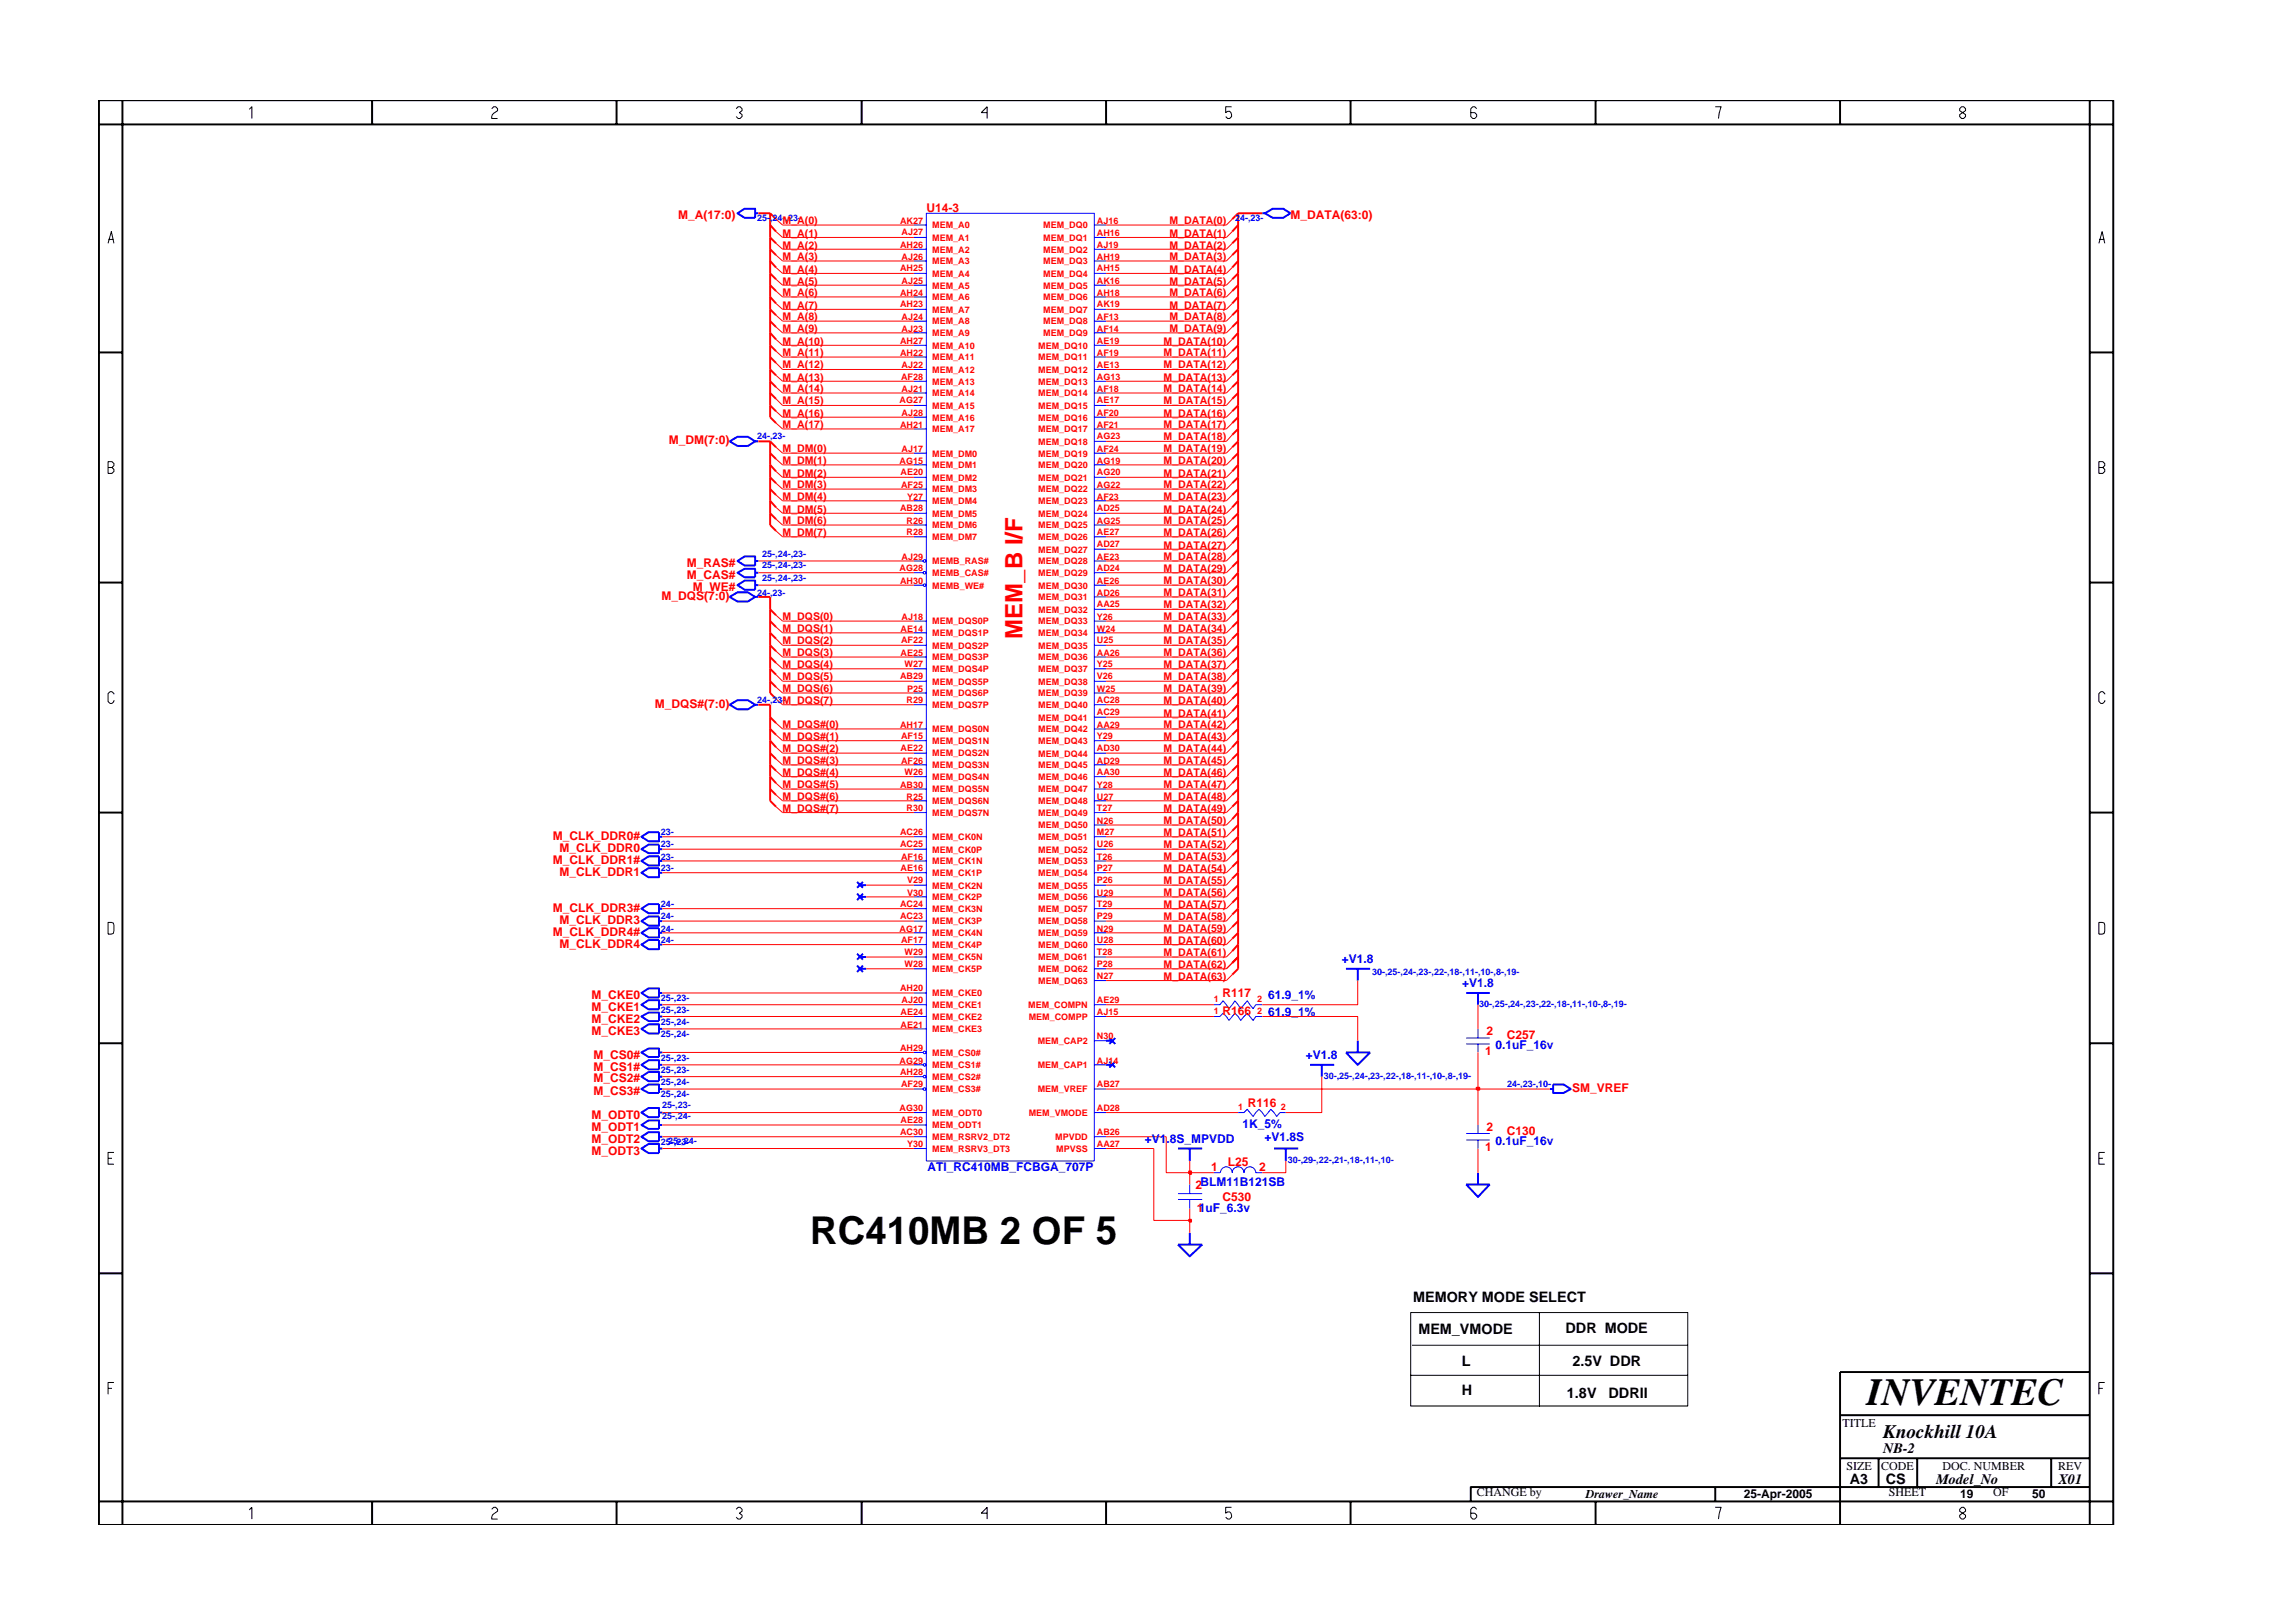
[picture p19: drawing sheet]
<svg xmlns="http://www.w3.org/2000/svg" width="297mm" height="210mm" viewBox="0 0 297 210" stroke-linecap="round" stroke-linejoin="round" font-family="sans-serif">
<defs><g id="words">
<g font-size="5">
<text x="104.9" y="161.1">RC410MB 2 OF 5</text>
<text x="241.8" y="182">INVENTEC</text>
</g>
<text font-size="3.1" fill="#f00" x="132.4" y="82.7" transform="rotate(-90 132.4 82.7)">MEM_B I/F</text>
<text font-size="2.5" x="244" y="186.3">Knockhill 10A</text>
<g font-size="1.9">
<text x="183.1" y="168.6">MEMORY MODE SELECT</text>
<text x="183.7" y="172.8">MEM_VMODE</text>
<text x="202.8" y="172.7">DDR MODE</text>
<text x="189.4" y="176.9">L</text>
<text x="203.7" y="177">2.5V DDR</text>
<text x="189.3" y="180.7">H</text>
<text x="203" y="181.1">1.8V</text>
<text x="208.4" y="181.1">DDRII</text>
<text x="244" y="188.2">NB-2</text>
<text x="239.6" y="192.2">A3</text>
<text x="244.3" y="192.3">CS</text>
<text x="250.8" y="192.2">Model_No</text>
<text x="266.6" y="192.2">X01</text>
</g>
<g font-size="1.6" fill="#f00">
<text x="87.9" y="28.4">M_A(17:0)</text>
<text x="120" y="27.5">U14-3</text>
<text x="167.2" y="28.4">M_DATA(63:0)</text>
<text x="86.7" y="57.5">M_DM(7:0)</text>
<text x="85.7" y="77.7">M_DQS(7:0)</text>
<text x="89" y="75">M_CAS#</text>
<text x="89" y="73.4">M_RAS#</text>
<text x="89.8" y="76.6">M_WE#</text>
<text x="84.8" y="91.7">M_DQS#(7:0)</text>
<text x="71.6" y="111.9">M_CLK_DDR1#</text>
<text x="71.6" y="108.8">M_CLK_DDR0#</text>
<text x="72.5" y="110.3">M_CLK_DDR0</text>
<text x="72.5" y="113.5">M_CLK_DDR1</text>
<text x="71.6" y="118.1">M_CLK_DDR3#</text>
<text x="72.5" y="119.7">M_CLK_DDR3</text>
<text x="71.6" y="121.3">M_CLK_DDR4#</text>
<text x="72.5" y="122.8">M_CLK_DDR4</text>
<text x="76.6" y="129.4">M_CKE0</text>
<text x="76.6" y="130.9">M_CKE1</text>
<text x="158.4" y="129.1">R117</text>
<text x="158.4" y="131.4">R166</text>
<text x="76.6" y="132.5">M_CKE2</text>
<text x="76.6" y="134">M_CKE3</text>
<text x="76.9" y="137.2">M_CS0#</text>
<text x="192.4" y="136.7">1</text>
<text x="192.6" y="134">2</text>
<text x="195.2" y="134.6">C257</text>
<text x="76.9" y="141.8">M_CS3#</text>
<text x="76.9" y="138.7">M_CS1#</text>
<text x="76.9" y="140.2">M_CS2#</text>
<text x="161.7" y="143.4">R116</text>
<text x="203.7" y="141.4">SM_VREF</text>
<text x="76.6" y="149.6">M_ODT3</text>
<text x="76.6" y="145">M_ODT0</text>
<text x="76.6" y="146.5">M_ODT1</text>
<text x="76.6" y="148">M_ODT2</text>
<text x="192.4" y="149.1">1</text>
<text x="192.6" y="146.5">2</text>
<text x="195.2" y="147.1">C130</text>
<text x="154.9" y="154">2BLM11B121SB</text>
<text x="156.9" y="151.8">1</text>
<text x="158.4" y="155.6">C530</text>
<text x="159" y="151">L25</text>
<text x="163.1" y="151.8">2</text>
<text x="155" y="157">11uF_6.3v</text>
</g>
<g font-size="1.6" fill="#00f">
<text x="173.8" y="124.7">+V1.8</text>
<text x="164.3" y="129.4">61.9_1%</text>
<text x="164.3" y="131.7">61.9_1%</text>
<text x="189.4" y="127.9">+V1.8</text>
<text x="169.2" y="137.2">+V1.8</text>
<text x="193.7" y="135.9">0.1uF_16v</text>
<text x="148.3" y="148">+V1.8S_MPVDD</text>
<text x="161" y="146.1">1K_5%</text>
<text x="163.8" y="147.8">+V1.8S</text>
<text x="193.7" y="148.3">0.1uF_16v</text>
<text x="120.2" y="151.8">ATI_RC410MB_FCBGA_707P</text>
</g>
<g font-size="1.6">
<text x="238.7" y="184.8">TITLE</text>
<text x="239.2" y="190.4">SIZE</text>
<text x="243.7" y="190.4">CODE</text>
<text x="251.6" y="190.4">DOC. NUMBER</text>
<text x="266.6" y="190.4">REV</text>
<text x="191.3" y="193.9">CHANGE by</text>
<text x="205.4" y="194.1">Drawer_Name</text>
<text x="225.9" y="194.1">25-Apr-2005</text>
<text x="244.7" y="193.9">SHEET</text>
<text x="253.9" y="194.1">19</text>
<text x="258.2" y="193.9">OF</text>
<text x="263.3" y="194.1">50</text>
</g>
<g font-size="1.4" fill="#f00">
<text x="101.4" y="29.1">M_A(0)</text>
<text x="151.5" y="29.1">M_DATA(0)</text>
<text x="101.4" y="32.2">M_A(2)</text>
<text x="101.4" y="33.7">M_A(3)</text>
<text x="101.4" y="35.3">M_A(4)</text>
<text x="101.4" y="30.7">M_A(1)</text>
<text x="151.5" y="30.7">M_DATA(1)</text>
<text x="151.5" y="32.2">M_DATA(2)</text>
<text x="151.5" y="33.7">M_DATA(3)</text>
<text x="151.5" y="35.3">M_DATA(4)</text>
<text x="101.4" y="36.9">M_A(5)</text>
<text x="101.4" y="38.4">M_A(6)</text>
<text x="101.4" y="40">M_A(7)</text>
<text x="101.4" y="41.5">M_A(8)</text>
<text x="151.5" y="36.9">M_DATA(5)</text>
<text x="151.5" y="38.4">M_DATA(6)</text>
<text x="151.5" y="40">M_DATA(7)</text>
<text x="151.5" y="41.5">M_DATA(8)</text>
<text x="101.4" y="43">M_A(9)</text>
<text x="101.4" y="44.6">M_A(10)</text>
<text x="101.4" y="46.2">M_A(11)</text>
<text x="101.4" y="47.7">M_A(12)</text>
<text x="150.7" y="46.2">M_DATA(11)</text>
<text x="150.7" y="47.7">M_DATA(12)</text>
<text x="150.7" y="44.6">M_DATA(10)</text>
<text x="151.5" y="43">M_DATA(9)</text>
<text x="101.4" y="49.3">M_A(13)</text>
<text x="101.4" y="50.8">M_A(14)</text>
<text x="101.4" y="52.4">M_A(15)</text>
<text x="101.4" y="54">M_A(16)</text>
<text x="150.7" y="49.3">M_DATA(13)</text>
<text x="150.7" y="50.8">M_DATA(14)</text>
<text x="150.7" y="52.4">M_DATA(15)</text>
<text x="150.7" y="54">M_DATA(16)</text>
<text x="101.4" y="58.6">M_DM(0)</text>
<text x="101.4" y="55.5">M_A(17)</text>
<text x="150.7" y="58.6">M_DATA(19)</text>
<text x="150.7" y="55.5">M_DATA(17)</text>
<text x="150.7" y="57">M_DATA(18)</text>
<text x="101.4" y="60.1">M_DM(1)</text>
<text x="101.4" y="61.8">M_DM(2)</text>
<text x="101.4" y="63.3">M_DM(3)</text>
<text x="101.4" y="64.8">M_DM(4)</text>
<text x="150.7" y="60.1">M_DATA(20)</text>
<text x="150.7" y="61.8">M_DATA(21)</text>
<text x="150.7" y="63.3">M_DATA(22)</text>
<text x="150.7" y="64.8">M_DATA(23)</text>
<text x="101.4" y="67.9">M_DM(6)</text>
<text x="101.4" y="69.5">M_DM(7)</text>
<text x="101.4" y="66.4">M_DM(5)</text>
<text x="150.7" y="69.5">M_DATA(26)</text>
<text x="150.7" y="71.1">M_DATA(27)</text>
<text x="150.7" y="66.4">M_DATA(24)</text>
<text x="150.7" y="67.9">M_DATA(25)</text>
<text x="150.7" y="72.6">M_DATA(28)</text>
<text x="150.7" y="74.1">M_DATA(29)</text>
<text x="150.7" y="75.7">M_DATA(30)</text>
<text x="150.7" y="77.2">M_DATA(31)</text>
<text x="101.4" y="80.4">M_DQS(0)</text>
<text x="101.4" y="81.9">M_DQS(1)</text>
<text x="101.4" y="83.4">M_DQS(2)</text>
<text x="150.7" y="81.9">M_DATA(34)</text>
<text x="150.7" y="83.4">M_DATA(35)</text>
<text x="150.7" y="78.8">M_DATA(32)</text>
<text x="150.7" y="80.4">M_DATA(33)</text>
<text x="101.4" y="88.1">M_DQS(5)</text>
<text x="101.4" y="89.7">M_DQS(6)</text>
<text x="101.4" y="85">M_DQS(3)</text>
<text x="101.4" y="86.6">M_DQS(4)</text>
<text x="150.7" y="85">M_DATA(36)</text>
<text x="150.7" y="86.6">M_DATA(37)</text>
<text x="150.7" y="88.1">M_DATA(38)</text>
<text x="150.7" y="89.7">M_DATA(39)</text>
<text x="101.4" y="91.2">M_DQS(7)</text>
<text x="101.4" y="94.3">M_DQS#(0)</text>
<text x="101.4" y="95.9">M_DQS#(1)</text>
<text x="150.7" y="94.3">M_DATA(42)</text>
<text x="150.7" y="95.9">M_DATA(43)</text>
<text x="150.7" y="91.2">M_DATA(40)</text>
<text x="150.7" y="92.8">M_DATA(41)</text>
<text x="101.4" y="100.5">M_DQS#(4)</text>
<text x="101.4" y="97.5">M_DQS#(2)</text>
<text x="101.4" y="99">M_DQS#(3)</text>
<text x="150.7" y="97.5">M_DATA(44)</text>
<text x="150.7" y="99">M_DATA(45)</text>
<text x="150.7" y="100.5">M_DATA(46)</text>
<text x="101.4" y="102.1">M_DQS#(5)</text>
<text x="101.4" y="103.7">M_DQS#(6)</text>
<text x="101.4" y="105.2">M_DQS#(7)</text>
<text x="150.7" y="105.2">M_DATA(49)</text>
<text x="150.7" y="106.8">M_DATA(50)</text>
<text x="150.7" y="102.1">M_DATA(47)</text>
<text x="150.7" y="103.7">M_DATA(48)</text>
<text x="150.7" y="108.3">M_DATA(51)</text>
<text x="150.7" y="109.8">M_DATA(52)</text>
<text x="150.7" y="111.4">M_DATA(53)</text>
<text x="150.7" y="113">M_DATA(54)</text>
<text x="150.7" y="116.1">M_DATA(56)</text>
<text x="150.7" y="117.6">M_DATA(57)</text>
<text x="150.7" y="119.2">M_DATA(58)</text>
<text x="150.7" y="114.5">M_DATA(55)</text>
<text x="150.7" y="120.8">M_DATA(59)</text>
<text x="150.7" y="122.3">M_DATA(60)</text>
<text x="150.7" y="123.9">M_DATA(61)</text>
<text x="150.7" y="125.4">M_DATA(62)</text>
<text x="150.7" y="126.9">M_DATA(63)</text>
</g>
<g font-size="1.2" fill="#00f">
<text x="98.1" y="28.7">25-,24-,23-</text>
<text x="160" y="28.7">24-,23-</text>
<text x="98.1" y="56.9">24-,23-</text>
<text x="98.1" y="77.2">24-,23-</text>
<text x="98.7" y="73.6">25-,24-,23-</text>
<text x="98.7" y="75.2">25-,24-,23-</text>
<text x="98.7" y="72.1">25-,24-,23-</text>
<text x="98.1" y="91.1">24-,23-</text>
<text x="85.6" y="109.8">23-</text>
<text x="85.6" y="108.2">23-</text>
<text x="85.6" y="111.4">23-</text>
<text x="85.6" y="112.9">23-</text>
<text x="85.6" y="119.1">24-</text>
<text x="85.6" y="117.5">24-</text>
<text x="85.6" y="122.2">24-</text>
<text x="85.6" y="120.7">24-</text>
<text x="85.6" y="131.2">25-,23-</text>
<text x="85.6" y="129.7">25-,23-</text>
<text x="177.7" y="126.3">30-,25-,24-,23-,22-,18-,11-,10-,8-,19-</text>
<text x="191.6" y="130.4">30-,25-,24-,23-,22-,18-,11-,10-,8-,19-</text>
<text x="85.6" y="134.3">25-,24-</text>
<text x="85.6" y="137.5">25-,23-</text>
<text x="85.6" y="132.8">25-,24-</text>
<text x="85.6" y="140.5">25-,24-</text>
<text x="85.6" y="142.1">25-,24-</text>
<text x="85.6" y="139">25-,23-</text>
<text x="85.8" y="143.5">25-,23-</text>
<text x="171.5" y="139.8">30-,25-,24-,23-,22-,18-,11-,10-,8-,19-</text>
<text x="195.2" y="140.8">24-,23-,10-</text>
<text x="85.6" y="148.3">25-,23-</text>
<text x="85.8" y="145">25-,24-</text>
<text x="86.6" y="148.1">25-,24-</text>
<text x="166.8" y="150.7">30-,29-,22-,21-,18-,11-,10-</text>
</g>
<g font-size="1.2" fill="#f00">
<text x="116.6" y="29">AK27</text>
<text x="120.8" y="29.6">MEM_A0</text>
<text x="135.2" y="29.6">MEM_DQ0</text>
<text x="142.1" y="29">AJ16</text>
<text x="116.6" y="32.1">AH26</text>
<text x="116.6" y="35.2">AH25</text>
<text x="116.8" y="33.6">AJ26</text>
<text x="116.8" y="30.5">AJ27</text>
<text x="120.8" y="32.7">MEM_A2</text>
<text x="120.8" y="34.2">MEM_A3</text>
<text x="120.8" y="35.9">MEM_A4</text>
<text x="120.8" y="31.2">MEM_A1</text>
<text x="135.2" y="35.9">MEM_DQ4</text>
<text x="135.2" y="34.2">MEM_DQ3</text>
<text x="135.2" y="32.7">MEM_DQ2</text>
<text x="135.2" y="31.2">MEM_DQ1</text>
<text x="142.1" y="35.2">AH15</text>
<text x="142.1" y="33.6">AH19</text>
<text x="142.1" y="32.1">AJ19</text>
<text x="142.1" y="30.5">AH16</text>
<text x="116.6" y="38.3">AH24</text>
<text x="116.6" y="39.8">AH23</text>
<text x="116.8" y="36.8">AJ25</text>
<text x="116.8" y="41.4">AJ24</text>
<text x="120.8" y="37.4">MEM_A5</text>
<text x="120.8" y="38.9">MEM_A6</text>
<text x="120.8" y="40.5">MEM_A7</text>
<text x="135.2" y="38.9">MEM_DQ6</text>
<text x="135.2" y="40.5">MEM_DQ7</text>
<text x="135.2" y="37.4">MEM_DQ5</text>
<text x="142.1" y="38.3">AH18</text>
<text x="142.1" y="39.8">AK19</text>
<text x="142.1" y="41.4">AF13</text>
<text x="142.1" y="36.8">AK16</text>
<text x="116.6" y="44.6">AH27</text>
<text x="116.6" y="46.1">AH22</text>
<text x="116.8" y="43">AJ23</text>
<text x="116.8" y="47.6">AJ22</text>
<text x="120.8" y="42">MEM_A8</text>
<text x="120.8" y="43.6">MEM_A9</text>
<text x="120.8" y="45.2">MEM_A10</text>
<text x="120.8" y="46.7">MEM_A11</text>
<text x="134.5" y="45.2">MEM_DQ10</text>
<text x="134.5" y="46.7">MEM_DQ11</text>
<text x="135.2" y="43.6">MEM_DQ9</text>
<text x="135.2" y="42">MEM_DQ8</text>
<text x="142.1" y="44.6">AE19</text>
<text x="142.1" y="46.1">AF19</text>
<text x="142.1" y="47.6">AE13</text>
<text x="142.1" y="43">AF14</text>
<text x="116.5" y="52.3">AG27</text>
<text x="116.7" y="49.2">AF28</text>
<text x="116.8" y="50.7">AJ21</text>
<text x="116.8" y="53.9">AJ28</text>
<text x="120.8" y="53">MEM_A15</text>
<text x="120.8" y="48.3">MEM_A12</text>
<text x="120.8" y="49.8">MEM_A13</text>
<text x="120.8" y="51.4">MEM_A14</text>
<text x="134.5" y="48.3">MEM_DQ12</text>
<text x="134.5" y="49.8">MEM_DQ13</text>
<text x="134.5" y="51.4">MEM_DQ14</text>
<text x="134.5" y="53">MEM_DQ15</text>
<text x="142.1" y="49.2">AG13</text>
<text x="142.1" y="50.7">AF18</text>
<text x="142.1" y="52.3">AE17</text>
<text x="142.1" y="53.9">AF20</text>
<text x="116.6" y="55.4">AH21</text>
<text x="116.8" y="58.5">AJ17</text>
<text x="120.8" y="54.5">MEM_A16</text>
<text x="120.8" y="56">MEM_A17</text>
<text x="120.8" y="59.1">MEM_DM0</text>
<text x="134.5" y="56">MEM_DQ17</text>
<text x="134.5" y="57.6">MEM_DQ18</text>
<text x="134.5" y="59.1">MEM_DQ19</text>
<text x="134.5" y="54.5">MEM_DQ16</text>
<text x="142.1" y="56.9">AG23</text>
<text x="142.1" y="58.5">AF24</text>
<text x="142.1" y="55.4">AF21</text>
<text x="116.5" y="60.1">AG15</text>
<text x="116.7" y="61.6">AE20</text>
<text x="116.7" y="63.2">AF25</text>
<text x="117.5" y="64.7">Y27</text>
<text x="120.8" y="65.3">MEM_DM4</text>
<text x="120.8" y="60.7">MEM_DM1</text>
<text x="120.8" y="62.3">MEM_DM2</text>
<text x="120.8" y="63.8">MEM_DM3</text>
<text x="134.5" y="60.7">MEM_DQ20</text>
<text x="134.5" y="62.3">MEM_DQ21</text>
<text x="134.5" y="63.8">MEM_DQ22</text>
<text x="134.5" y="65.3">MEM_DQ23</text>
<text x="142.1" y="60.1">AG19</text>
<text x="142.1" y="61.6">AG20</text>
<text x="142.1" y="63.2">AG22</text>
<text x="142.1" y="64.7">AF23</text>
<text x="116.6" y="66.2">AB28</text>
<text x="117.4" y="67.8">R26</text>
<text x="117.4" y="69.4">R28</text>
<text x="120.8" y="66.9">MEM_DM5</text>
<text x="120.8" y="68.5">MEM_DM6</text>
<text x="120.8" y="70">MEM_DM7</text>
<text x="134.5" y="71.6">MEM_DQ27</text>
<text x="134.5" y="66.9">MEM_DQ24</text>
<text x="134.5" y="68.5">MEM_DQ25</text>
<text x="134.5" y="70">MEM_DQ26</text>
<text x="142.1" y="66.2">AD25</text>
<text x="142.1" y="67.8">AG25</text>
<text x="142.1" y="69.4">AE27</text>
<text x="142.1" y="70.9">AD27</text>
<text x="116.5" y="74">AG28</text>
<text x="116.6" y="75.6">AH30</text>
<text x="116.8" y="72.5">AJ29</text>
<text x="120.8" y="74.6">MEMB_CAS#</text>
<text x="120.8" y="73.1">MEMB_RAS#</text>
<text x="120.8" y="76.2">MEMB_WE#</text>
<text x="134.5" y="73.1">MEM_DQ28</text>
<text x="134.5" y="74.6">MEM_DQ29</text>
<text x="134.5" y="76.2">MEM_DQ30</text>
<text x="134.5" y="77.8">MEM_DQ31</text>
<text x="142.1" y="72.5">AE23</text>
<text x="142.1" y="74">AD24</text>
<text x="142.1" y="75.6">AE26</text>
<text x="142.1" y="77.2">AD26</text>
<text x="116.7" y="81.8">AE14</text>
<text x="116.7" y="83.3">AF22</text>
<text x="116.8" y="80.3">AJ18</text>
<text x="120.8" y="80.9">MEM_DQS0P</text>
<text x="120.8" y="82.4">MEM_DQS1P</text>
<text x="134.5" y="79.4">MEM_DQ32</text>
<text x="134.5" y="80.9">MEM_DQ33</text>
<text x="134.5" y="82.4">MEM_DQ34</text>
<text x="142.1" y="78.7">AA25</text>
<text x="142.1" y="80.3">Y26</text>
<text x="142.1" y="81.8">W24</text>
<text x="142.1" y="83.3">U25</text>
<text x="116.6" y="88">AB29</text>
<text x="116.7" y="84.9">AE25</text>
<text x="117.2" y="86.5">W27</text>
<text x="117.5" y="89.6">P25</text>
<text x="120.8" y="88.7">MEM_DQS5P</text>
<text x="120.8" y="84">MEM_DQS2P</text>
<text x="120.8" y="85.6">MEM_DQS3P</text>
<text x="120.8" y="87.1">MEM_DQS4P</text>
<text x="134.5" y="87.1">MEM_DQ37</text>
<text x="134.5" y="88.7">MEM_DQ38</text>
<text x="134.5" y="84">MEM_DQ35</text>
<text x="134.5" y="85.6">MEM_DQ36</text>
<text x="142.1" y="86.5">Y25</text>
<text x="142.1" y="88">V26</text>
<text x="142.1" y="89.6">W25</text>
<text x="142.1" y="84.9">AA26</text>
<text x="116.6" y="94.3">AH17</text>
<text x="116.7" y="95.8">AF15</text>
<text x="117.4" y="91.1">R29</text>
<text x="120.8" y="90.2">MEM_DQS6P</text>
<text x="120.8" y="91.7">MEM_DQS7P</text>
<text x="120.8" y="94.9">MEM_DQS0N</text>
<text x="134.5" y="90.2">MEM_DQ39</text>
<text x="134.5" y="91.7">MEM_DQ40</text>
<text x="134.5" y="93.3">MEM_DQ41</text>
<text x="134.5" y="94.9">MEM_DQ42</text>
<text x="142.1" y="91.1">AC28</text>
<text x="142.1" y="92.7">AC29</text>
<text x="142.1" y="94.3">AA29</text>
<text x="142.1" y="95.8">Y29</text>
<text x="116.7" y="97.3">AE22</text>
<text x="116.7" y="98.9">AF26</text>
<text x="117.2" y="100.4">W26</text>
<text x="120.8" y="96.4">MEM_DQS1N</text>
<text x="120.8" y="98">MEM_DQS2N</text>
<text x="120.8" y="99.5">MEM_DQS3N</text>
<text x="120.8" y="101.1">MEM_DQS4N</text>
<text x="134.5" y="96.4">MEM_DQ43</text>
<text x="134.5" y="98">MEM_DQ44</text>
<text x="134.5" y="99.5">MEM_DQ45</text>
<text x="134.5" y="101.1">MEM_DQ46</text>
<text x="142.1" y="97.3">AD30</text>
<text x="142.1" y="98.9">AD29</text>
<text x="142.1" y="100.4">AA30</text>
<text x="116.6" y="102.1">AB30</text>
<text x="117.4" y="103.6">R25</text>
<text x="117.4" y="105.1">R30</text>
<text x="120.8" y="102.7">MEM_DQS5N</text>
<text x="120.8" y="104.2">MEM_DQS6N</text>
<text x="120.8" y="105.7">MEM_DQS7N</text>
<text x="134.5" y="102.7">MEM_DQ47</text>
<text x="134.5" y="104.2">MEM_DQ48</text>
<text x="134.5" y="105.7">MEM_DQ49</text>
<text x="134.5" y="107.3">MEM_DQ50</text>
<text x="142.1" y="102.1">Y28</text>
<text x="142.1" y="103.6">U27</text>
<text x="142.1" y="105.1">T27</text>
<text x="142.1" y="106.7">N26</text>
<text x="116.6" y="108.2">AC26</text>
<text x="116.6" y="109.8">AC25</text>
<text x="116.7" y="112.9">AE16</text>
<text x="116.7" y="111.4">AF16</text>
<text x="120.8" y="108.8">MEM_CK0N</text>
<text x="120.8" y="110.4">MEM_CK0P</text>
<text x="120.8" y="112">MEM_CK1N</text>
<text x="120.8" y="113.5">MEM_CK1P</text>
<text x="134.5" y="108.8">MEM_DQ51</text>
<text x="134.5" y="110.4">MEM_DQ52</text>
<text x="134.5" y="112">MEM_DQ53</text>
<text x="134.5" y="113.5">MEM_DQ54</text>
<text x="142.1" y="108.2">M27</text>
<text x="142.1" y="109.8">U26</text>
<text x="142.1" y="111.4">T26</text>
<text x="142.1" y="112.9">P27</text>
<text x="116.6" y="117.5">AC24</text>
<text x="116.6" y="119.1">AC23</text>
<text x="117.5" y="114.4">V29</text>
<text x="117.5" y="116">V30</text>
<text x="120.8" y="115.1">MEM_CK2N</text>
<text x="120.8" y="116.6">MEM_CK2P</text>
<text x="120.8" y="118.2">MEM_CK3N</text>
<text x="120.8" y="119.8">MEM_CK3P</text>
<text x="134.5" y="116.6">MEM_DQ56</text>
<text x="134.5" y="118.2">MEM_DQ57</text>
<text x="134.5" y="119.8">MEM_DQ58</text>
<text x="134.5" y="115.1">MEM_DQ55</text>
<text x="142.1" y="116">U29</text>
<text x="142.1" y="117.5">T29</text>
<text x="142.1" y="119.1">P29</text>
<text x="142.1" y="114.4">P26</text>
<text x="116.5" y="120.7">AG17</text>
<text x="116.7" y="122.2">AF17</text>
<text x="117.2" y="123.7">W29</text>
<text x="117.2" y="125.3">W28</text>
<text x="120.8" y="121.3">MEM_CK4N</text>
<text x="120.8" y="122.8">MEM_CK4P</text>
<text x="120.8" y="124.4">MEM_CK5N</text>
<text x="120.8" y="125.9">MEM_CK5P</text>
<text x="134.5" y="121.3">MEM_DQ59</text>
<text x="134.5" y="122.8">MEM_DQ60</text>
<text x="134.5" y="124.4">MEM_DQ61</text>
<text x="134.5" y="125.9">MEM_DQ62</text>
<text x="142.1" y="120.7">N29</text>
<text x="142.1" y="122.2">U28</text>
<text x="142.1" y="123.7">T28</text>
<text x="142.1" y="125.3">P28</text>
<text x="116.6" y="128.4">AH20</text>
<text x="116.7" y="131.5">AE24</text>
<text x="116.8" y="130">AJ20</text>
<text x="120.8" y="129.1">MEM_CKE0</text>
<text x="120.8" y="130.6">MEM_CKE1</text>
<text x="133.2" y="130.6">MEM_COMPN</text>
<text x="134.5" y="127.5">MEM_DQ63</text>
<text x="142.1" y="130">AE29</text>
<text x="142.1" y="131.5">AJ15</text>
<text x="142.1" y="126.9">N27</text>
<text x="157.3" y="131.3">1</text>
<text x="157.3" y="129.8">1</text>
<text x="162.9" y="131.3">2</text>
<text x="162.9" y="129.8">2</text>
<text x="116.5" y="137.8">AG29</text>
<text x="116.6" y="136.2">AH29</text>
<text x="116.7" y="133.1">AE21</text>
<text x="120.8" y="132.1">MEM_CKE2</text>
<text x="120.8" y="133.7">MEM_CKE3</text>
<text x="120.8" y="136.8">MEM_CS0#</text>
<text x="133.3" y="132.1">MEM_COMPP</text>
<text x="134.4" y="135.3">MEM_CAP2</text>
<text x="142.1" y="137.8">AJ14</text>
<text x="142.1" y="134.6">N30</text>
<text x="116.5" y="144">AG30</text>
<text x="116.6" y="139.3">AH28</text>
<text x="116.7" y="140.8">AF29</text>
<text x="120.8" y="138.4">MEM_CS1#</text>
<text x="120.8" y="139.9">MEM_CS2#</text>
<text x="120.8" y="141.5">MEM_CS3#</text>
<text x="134.4" y="138.4">MEM_CAP1</text>
<text x="134.4" y="141.5">MEM_VREF</text>
<text x="142.1" y="144">AD28</text>
<text x="142.1" y="140.8">AB27</text>
<text x="160.4" y="143.8">1</text>
<text x="165.9" y="143.8">2</text>
<text x="116.6" y="147.1">AC30</text>
<text x="116.7" y="145.5">AE28</text>
<text x="117.5" y="148.6">Y30</text>
<text x="120.8" y="144.6">MEM_ODT0</text>
<text x="120.8" y="146.2">MEM_ODT1</text>
<text x="120.8" y="147.7">MEM_RSRV2_DT2</text>
<text x="120.8" y="149.2">MEM_RSRV3_DT3</text>
<text x="133.3" y="144.6">MEM_VMODE</text>
<text x="136.7" y="147.7">MPVDD</text>
<text x="136.8" y="149.2">MPVSS</text>
<text x="142.1" y="148.6">AA27</text>
<text x="142.1" y="147.1">AB26</text>
</g>
</g></defs>
<g fill="none" stroke="#f00" stroke-width=".13">
<path d="M100.5 34.7l.9 .7M100.5 37.7l.9 .8M100.5 39.3l.9 .8M100.5 36.2l.9 .7M100.5 28.4l.9 .8M100.5 30l.9 .8M100.5 31.5l.9 .8M100.5 33l.9 .8M159.6 33l-.7 .8M159.6 34.7l-.7 .7M159.6 30l-.7 .8M159.6 28.4l-.7 .8"/>
<path d="M159.6 31.5l-.7 .8M159.6 37.7l-.7 .8M159.6 36.2l-.7 .7M159.6 39.3l-.7 .8M100.5 51.7l.9 .8M100.5 57.9l.9 .8M100.5 40.8l.9 .8M100.5 48.6l.9 .8M100.5 45.5l.9 .8M100.5 42.4l.9 .7M100.5 50.2l.9 .7M100.5 44l.9 .7"/>
<path d="M100.5 53.3l.9 .7M100.5 54.8l.9 .8M100.5 47l.9 .9M100.5 59.5l.9 .7M159.6 53.3l-.7 .7M159.6 54.8l-.7 .8M159.6 56.3l-.7 .9M159.6 48.6l-.7 .8M159.6 45.5l-.7 .8M159.6 59.5l-.7 .7M159.6 40.8l-.7 .8M159.6 47l-.7 .9"/>
<path d="M159.6 44l-.7 .7M159.6 51.7l-.7 .8M159.6 57.9l-.7 .8M159.6 42.4l-.7 .7M159.6 50.2l-.7 .7M100.5 67.3l.9 .7M100.5 68.8l.9 .7M100.5 61.1l.9 .7M100.5 79.7l.9 .8M100.5 65.7l.9 .8M100.5 64.1l.9 .8M100.5 62.6l.9 .8"/>
<path d="M159.6 61.1l-.7 .7M159.6 64.1l-.7 .8M159.6 65.7l-.7 .8M159.6 73.4l-.7 .8M159.6 75l-.7 .8M159.6 76.6l-.7 .7M159.6 70.4l-.7 .7M159.6 62.6l-.7 .8M159.6 79.7l-.7 .8M159.6 68.8l-.7 .7M159.6 78.1l-.7 .8M159.6 67.3l-.7 .7"/>
<path d="M159.6 71.9l-.7 .8M100.5 93.7l.9 .7M100.5 98.3l.9 .8M100.5 85.9l.9 .7M100.5 87.4l.9 .9M100.5 95.2l.9 .8M100.5 96.8l.9 .8M100.5 84.4l.9 .7M100.5 81.2l.9 .8M100.5 99.9l.9 .7M100.5 90.5l.9 .8M100.5 89l.9 .8"/>
<path d="M100.5 82.7l.9 .9M159.6 84.4l-.7 .7M159.6 85.9l-.7 .7M159.6 96.8l-.7 .8M159.6 98.3l-.7 .8M159.6 95.2l-.7 .8M159.6 92.1l-.7 .8M159.6 93.7l-.7 .7M159.6 89l-.7 .8M159.6 87.4l-.7 .9M159.6 82.7l-.7 .9M159.6 90.5l-.7 .8"/>
<path d="M159.6 81.2l-.7 .8M159.6 99.9l-.7 .7M100.5 103l.9 .7M100.5 101.5l.9 .7M100.5 104.5l.9 .8M159.6 115.4l-.7 .8M159.6 109.2l-.7 .8M159.6 106.1l-.7 .8M159.6 103l-.7 .7M159.6 112.3l-.7 .8M159.6 110.8l-.7 .7M159.6 101.5l-.7 .7"/>
<path d="M159.6 113.8l-.7 .9M159.6 104.5l-.7 .8M159.6 107.6l-.7 .8M159.6 118.5l-.7 .8M159.6 117l-.7 .7M159.6 120.1l-.7 .7M159.6 124.7l-.7 .8M159.6 126.3l-.7 .7M159.6 123.2l-.7 .8M159.6 121.6l-.7 .8M149.5 148.8v9.3h4.6v1.6"/>
</g>
<g fill="none" stroke="#f00" stroke-width=".25">
<path d="M99.8 33.8l.7 .9M99.8 36.9l.7 .8M99.8 38.5l.7 .8M99.8 35.4l.7 .8M99.8 27.6l.7 .8M99.8 29.2l.7 .8M99.8 30.8l.7 .7M99.8 32.3l.7 .7M160.4 32.3l-.8 .7M160.4 33.8l-.8 .9M160.4 29.2l-.8 .8M160.4 27.6l-.8 .8"/>
<path d="M160.4 30.8l-.8 .7M160.4 36.9l-.8 .8M160.4 35.4l-.8 .8M160.4 38.5l-.8 .8M99.8 50.9l.7 .8M99.8 57.2l.7 .7M99.8 40.1l.7 .7M99.8 47.9l.7 .7M99.8 44.7l.7 .8M99.8 41.6l.7 .8M99.8 49.4l.7 .8M99.8 43.1l.7 .9"/>
<path d="M99.8 52.5l.7 .8M99.8 54l.7 .8M99.8 46.3l.7 .7M99.8 58.7l.7 .8M160.4 52.5l-.8 .8M160.4 54l-.8 .8M160.4 55.6l-.8 .7M160.4 47.9l-.8 .7M160.4 44.7l-.8 .8M160.4 58.7l-.8 .8M160.4 40.1l-.8 .7M160.4 46.3l-.8 .7"/>
<path d="M160.4 43.1l-.8 .9M160.4 50.9l-.8 .8M160.4 57.2l-.8 .7M160.4 41.6l-.8 .8M160.4 49.4l-.8 .8M99.8 66.5l.7 .8M99.8 68l.7 .8M99.8 60.2l.7 .9M99.8 78.9l.7 .8M99.8 64.9l.7 .8M99.8 63.4l.7 .7M99.8 61.8l.7 .8"/>
<path d="M160.4 60.2l-.8 .9M160.4 63.4l-.8 .7M160.4 64.9l-.8 .8M160.4 72.7l-.8 .7M160.4 74.2l-.8 .8M160.4 75.8l-.8 .8M160.4 69.5l-.8 .9M160.4 61.8l-.8 .8M160.4 78.9l-.8 .8M160.4 68l-.8 .8M160.4 77.3l-.8 .8M160.4 66.5l-.8 .8"/>
<path d="M160.4 71.1l-.8 .8M99.8 92.9l.7 .8M99.8 97.6l.7 .7M99.8 85.1l.7 .8M99.8 86.6l.7 .8M99.8 94.4l.7 .8M99.8 96l.7 .8M99.8 83.6l.7 .8M99.8 80.5l.7 .7M99.8 99.1l.7 .8M99.8 89.8l.7 .7M99.8 88.3l.7 .7"/>
<path d="M99.8 82l.7 .7M160.4 83.6l-.8 .8M160.4 85.1l-.8 .8M160.4 96l-.8 .8M160.4 97.6l-.8 .7M160.4 94.4l-.8 .8M160.4 91.3l-.8 .8M160.4 92.9l-.8 .8M160.4 88.3l-.8 .7M160.4 86.6l-.8 .8M160.4 82l-.8 .7M160.4 89.8l-.8 .7"/>
<path d="M160.4 80.5l-.8 .7M160.4 99.1l-.8 .8M99.8 102.2l.7 .8M99.8 100.6l.7 .9M99.8 103.7l.7 .8M160.4 119.3l-.8 .8M160.4 114.7l-.8 .7M160.4 108.4l-.8 .8M160.4 105.3l-.8 .8M160.4 102.2l-.8 .8M160.4 111.5l-.8 .8M160.4 110l-.8 .8"/>
<path d="M160.4 100.6l-.8 .9M160.4 113.1l-.8 .7M160.4 103.7l-.8 .8M160.4 106.9l-.8 .7M160.4 117.7l-.8 .8M160.4 116.2l-.8 .8M160.4 124l-.8 .7M160.4 125.5l-.8 .8M160.4 122.4l-.8 .8M160.4 120.8l-.8 .8"/>
</g>
<g fill="none" stroke="#00f" stroke-width=".25">
<path d="M95.5 27.6l1-.6h1.3v1.2h-1.3zM97.8 27.6h.4M163.5 27.6h.4M163.9 27.6l1-.6h1.3l1 .6-1 .6h-1.3zM94.5 57.2l1-.6h1.4l.9 .6-.9 .6h-1.4zM97.8 57.2h.4M94.5 77.3l1-.6h1.4l.9 .6-.9 .6h-1.4zM95.5 74.2l1-.5h1.3v1.1h-1.3zM95.5 72.7l1-.6h1.3v1.2h-1.3zM95.5 75.8l1-.6h1.3v1.2h-1.3zM97.8 74.2h.4M97.8 77.3h.4"/>
<path d="M97.8 72.7h.4M97.8 75.8h.4M94.5 91.3l1-.6h1.4l.9 .6-.9 .6h-1.4zM97.8 91.3h.4M83.1 110l.9-.6h1.4v1.1h-1.4zM83.1 117.7l.9-.6h1.4v1.2h-1.4zM83.1 113.1l.9-.6h1.4v1.2h-1.4zM83.1 111.5l.9-.6h1.4v1.2h-1.4zM83.1 108.4l.9-.6h1.4v1.2h-1.4zM83.1 119.3l.9-.6h1.4v1.2h-1.4zM85.4 110h.4M85.4 117.7h.4"/>
<path d="M85.4 113.1h.4M85.4 111.5h.4M85.4 108.4h.4M85.4 119.3h.4M111 115.8l.8 .8M111 114.2l.8 .8M111.4 116.2h.8M111.4 114.7h.8M111.8 115.8l-.8 .8M111.8 114.2l-.8 .8M83.1 120.8l.9-.5h1.4v1.1h-1.4zM83.1 130.2l.9-.6h1.4v1.2h-1.4z"/>
<path d="M83.1 122.4l.9-.6h1.4v1.2h-1.4zM83.1 139.5l.9-.6h1.4v1.2h-1.4zM83.1 128.6l.9-.6h1.4v1.2h-1.4zM83.1 131.7l.9-.5h1.4v1.1h-1.4zM83.1 136.3l.9-.5h1.4v1.1h-1.4zM83.1 138l.9-.6h1.4v1.1h-1.4zM83.1 133.3l.9-.6h1.4v1.2h-1.4zM85.4 138h.4M85.4 120.8h.4M85.4 130.2h.4M85.4 122.4h.4M85.4 139.5h.4"/>
<path d="M85.4 128.6h.4M85.4 131.7h.4M85.4 136.3h.4M85.4 133.3h.4M111 125.1l.8 .8M111 123.6l.8 .7M111.4 125.5h.8M111.4 124h.8M111.8 125.1l-.8 .8M111.8 123.6l-.8 .7M143.3 138h.7M143.3 134.8h.7"/>
<path d="M143.7 134.5l.8 .7M143.7 137.5l.8 .8M144.5 134.5l-.8 .7M144.5 137.5l-.8 .8M169.7 138h3.1M171.2 138v1.5M174.4 136.3h3.1l-1.6 1.7zM174.4 125.5h3.1M175.9 125.5v1.5M175.9 134.8v1.5M189.9 128.6h3.1M191.5 128.6v1.6"/>
<path d="M83.1 147.3l.9-.6h1.4v1.2h-1.4zM83.1 141.1l.9-.6h1.4v1.1h-1.4zM83.1 148.8l.9-.6h1.4v1.2h-1.4zM83.1 144.1l.9-.6h1.4v1.2h-1.4zM83.1 145.7l.9-.6h1.4v1.1h-1.4zM85.4 147.3h.4M85.4 148.8h.4M85.4 141.1h.4M85.4 144.1h.4M85.4 145.7h.4M152.6 148.8h3.1M154.1 148.8v1.6"/>
<path d="M154.1 159.7v1.5M165 148.8h3.2M166.6 148.8v1.6M189.9 153.4h3.1l-1.5 1.7zM191.5 151.9v1.5M200.8 141.1h.4M201.2 140.5h1.4l.9 .6-.9 .5h-1.4zM152.6 161.2h3.1l-1.6 1.6z"/>
</g>
<g fill="none" stroke="#00f" stroke-width=".13">
<path d="M118.4 29.2h1.6M118.4 30.8h1.6M118.4 32.3h1.6M118.4 33.8h1.6M118.4 35.4h1.6M118.4 36.9h1.6M118.4 38.5h1.6M120 27.6h21.8v122.8h-21.8zM141.8 29.2h1.5M141.8 30.8h1.5M141.8 32.3h1.5M141.8 33.8h1.5"/>
<path d="M141.8 35.4h1.5M141.8 36.9h1.5M141.8 38.5h1.5M118.4 40.1h1.6M118.4 41.6h1.6M118.4 43.1h1.6M118.4 44.7h1.6M118.4 46.3h1.6M118.4 47.9h1.6M118.4 49.4h1.6M118.4 50.9h1.6M118.4 52.5h1.6"/>
<path d="M118.4 54h1.6M118.4 55.6h1.6M118.4 58.7h1.6M141.8 40.1h1.5M141.8 41.6h1.5M141.8 43.1h1.5M141.8 44.7h1.5M141.8 46.3h1.5M141.8 47.9h1.5M141.8 49.4h1.5M141.8 50.9h1.5M141.8 52.5h1.5"/>
<path d="M141.8 54h1.5M141.8 55.6h1.5M141.8 58.7h1.5M141.8 57.2h1.5M118.4 60.2h1.6M118.4 61.8h1.6M118.4 63.4h1.6M118.4 64.9h1.6M118.4 66.5h1.6M118.4 68h1.6M118.4 69.5h1.6M118.4 72.7h1.2"/>
<path d="M118.4 74.2h1.2M118.4 75.8h1.2M141.8 60.2h1.5M141.8 61.8h1.5M141.8 63.4h1.5M141.8 64.9h1.5M141.8 66.5h1.5M141.8 68h1.5M141.8 69.5h1.5M141.8 72.7h1.5M141.8 74.2h1.5M141.8 75.8h1.5"/>
<path d="M141.8 71.1h1.5M141.8 77.3h1.5M141.8 78.9h1.5M118.4 80.5h1.6M118.4 82h1.6M118.4 83.6h1.6M118.4 85.1h1.6M118.4 86.6h1.6M118.4 88.3h1.6M118.4 89.8h1.6M118.4 91.3h1.6M118.4 94.4h1.6"/>
<path d="M118.4 96h1.6M118.4 97.6h1.6M118.4 99.1h1.6M141.8 80.5h1.5M141.8 82h1.5M141.8 83.6h1.5M141.8 85.1h1.5M141.8 86.6h1.5M141.8 88.3h1.5M141.8 89.8h1.5M141.8 91.3h1.5M141.8 94.4h1.5"/>
<path d="M141.8 96h1.5M141.8 97.6h1.5M141.8 99.1h1.5M141.8 92.9h1.5M118.4 100.6h1.6M118.4 102.2h1.6M118.4 103.7h1.6M118.4 105.3h1.6M118.4 108.4h1.6M118.4 110h1.6M118.4 111.5h1.6M118.4 113.1h1.6"/>
<path d="M118.4 114.7h1.6M118.4 116.2h1.6M118.4 117.7h1.6M118.4 119.3h1.6M141.8 100.6h1.5M141.8 102.2h1.5M141.8 103.7h1.5M141.8 105.3h1.5M141.8 108.4h1.5M141.8 110h1.5M141.8 111.5h1.5M141.8 113.1h1.5"/>
<path d="M141.8 114.7h1.5M141.8 116.2h1.5M141.8 117.7h1.5M141.8 119.3h1.5M141.8 106.9h1.5M118.4 130.2h1.6M118.4 131.7h1.6M118.4 120.8h1.6M118.4 122.4h1.6M118.4 124h1.6M118.4 125.5h1.6M118.4 128.6h1.6"/>
<path d="M118.4 133.3h1.6M118.4 136.3h1.2M118.4 138h1.2M118.4 139.5h1.2M141.8 130.2h1.5M141.8 131.7h1.5M141.8 120.8h1.5M141.8 122.4h1.5M141.8 124h1.5M141.8 125.5h1.5M141.8 127h1.5M141.8 138h1.5"/>
<path d="M141.8 134.8h1.5M157.3 130.2h.7l.4-.5 .8 1 .8-1 .7 1 .9-1 .7 1 .4-.5h.8M157.3 131.7h.7l.4-.4 .8 .9 .8-.9 .7 .9 .9-.9 .7 .9 .4-.5h.8M189.9 135.2h3.1M189.9 134.5h3.1M191.5 133.3v1.2M191.5 135.2v1.1M118.4 144.1h1.6M118.4 145.7h1.6M118.4 147.3h1.6M118.4 148.8h1.6M118.4 141.1h1.2"/>
<path d="M141.8 144.1h1.5M141.8 147.3h1.5M141.8 148.8h1.5M141.8 141.1h1.5M152.6 155.4h3.1M152.6 154.6h3.1M154.1 153.4v1.2M154.1 155.4v1.2M157.3 151.9h.7M158.1 151.9a.76 .76 0 0 1 .8-.7 .76 .76 0 0 1 .7 .7 .76 .76 0 0 1 .8-.7 .76 .76 0 0 1 .7 .7 .76 .76 0 0 1 .8-.7 .76 .76 0 0 1 .8 .7h.8M160.4 144.1h.7l.5-.4 .7 .9 .8-.9 .8 .9 .7-.9 .8 .9 .4-.5h.8M189.9 147.7h3.1"/>
<path d="M189.9 146.8h3.1M191.5 145.7v1.1M191.5 147.7v1.1"/>
<circle cx="119.8" cy="74.2" r=".17"/>
<circle cx="119.8" cy="75.8" r=".17"/>
<circle cx="119.8" cy="72.7" r=".17"/>
<circle cx="119.8" cy="139.5" r=".17"/>
<circle cx="119.8" cy="138" r=".17"/>
<circle cx="119.8" cy="136.3" r=".17"/>
<circle cx="119.8" cy="141.1" r=".17"/>
</g>
<path d="M154 158h.3v.3h-.3z" fill="#8e2323"/>
<path d="M154 158h.3v.3h-.3z" fill="none" stroke="#f00" stroke-width=".25"/>
<path d="M151.1 147.3v4.6h3v1.5M154.1 156.6v1.5" fill="none" stroke="#f00" stroke-width=".13"/>
<path d="M154 151.8h.3v.3h-.3z" fill="#8e2323"/>
<path d="M154 151.8h.3v.3h-.3z" fill="none" stroke="#f00" stroke-width=".25"/>
<g fill="none" stroke="#f00" stroke-width=".13">
<path d="M171.2 139.5v4.6h-4.6M85.8 148.8h32.6M85.8 147.3h32.6M85.8 145.7h32.6M85.8 144.1h32.6M85.8 141.1h32.6M143.3 141.1h48.2v4.6M143.3 148.8h6.2M143.3 147.3h7.8M143.3 144.1h17.1M154.1 150.4v1.5h3.2M166.6 150.4v1.5h-3.1"/>
<path d="M191.5 148.8v3.1"/>
</g>
<path d="M191.3 140.9h.3v.3h-.3z" fill="#8e2323"/>
<path d="M98.2 27.6h1.6v26.4M163.5 27.6h-3.1v97.9M98.2 57.2h1.6v10.8M98.2 77.3h1.6v12.5M98.2 91.3h1.6v12.4M191.3 140.9h.3v.3h-.3z" fill="none" stroke="#f00" stroke-width=".25"/>
<g fill="none" stroke="#f00" stroke-width=".13">
<path d="M101.4 38.5h17M101.4 36.9h17M101.4 35.4h17M101.4 33.8h17M101.4 32.3h17M101.4 30.8h17M101.4 29.2h17M143.3 38.5h15.6M143.3 36.9h15.6M143.3 35.4h15.6M143.3 33.8h15.6M143.3 32.3h15.6"/>
<path d="M143.3 30.8h15.6M143.3 29.2h15.6M101.4 58.7h17M101.4 55.6h17M101.4 54h17M101.4 52.5h17M101.4 50.9h17M101.4 49.4h17M101.4 47.9h17M101.4 46.3h17M101.4 44.7h17M101.4 43.1h17"/>
<path d="M101.4 41.6h17M101.4 40.1h17M143.3 58.7h15.6M143.3 57.2h15.6M143.3 55.6h15.6M143.3 54h15.6M143.3 52.5h15.6M143.3 50.9h15.6M143.3 49.4h15.6M143.3 47.9h15.6M143.3 46.3h15.6M143.3 44.7h15.6"/>
<path d="M143.3 43.1h15.6M143.3 41.6h15.6M143.3 40.1h15.6M98.2 75.8h20.2M98.2 74.2h20.2M98.2 72.7h20.2M101.4 69.5h17M101.4 68h17M101.4 66.5h17M101.4 64.9h17M101.4 63.4h17M101.4 61.8h17"/>
<path d="M101.4 60.2h17M143.3 78.9h15.6M143.3 77.3h15.6M143.3 75.8h15.6M143.3 74.2h15.6M143.3 72.7h15.6M143.3 71.1h15.6M143.3 69.5h15.6M143.3 68h15.6M143.3 66.5h15.6M143.3 64.9h15.6M143.3 63.4h15.6"/>
<path d="M143.3 61.8h15.6M143.3 60.2h15.6M101.4 99.1h17M101.4 97.6h17M101.4 96h17M101.4 94.4h17M101.4 91.3h17M101.4 89.8h17M101.4 88.3h17M101.4 86.6h17M101.4 85.1h17M101.4 83.6h17"/>
<path d="M101.4 82h17M101.4 80.5h17M143.3 99.1h15.6M143.3 97.6h15.6M143.3 96h15.6M143.3 94.4h15.6M143.3 92.9h15.6M143.3 91.3h15.6M143.3 89.8h15.6M143.3 88.3h15.6M143.3 86.6h15.6M143.3 85.1h15.6"/>
<path d="M143.3 83.6h15.6M143.3 82h15.6M143.3 80.5h15.6M85.8 119.3h32.6M85.8 117.7h32.6M85.8 113.1h32.6M85.8 111.5h32.6M85.8 110h32.6M85.8 108.4h32.6M101.4 105.3h17M101.4 103.7h17M101.4 102.2h17"/>
<path d="M101.4 100.6h17M112.2 116.2h6.2M112.2 114.7h6.2M143.3 119.3h15.6M143.3 117.7h15.6M143.3 116.2h15.6M143.3 114.7h15.6M143.3 113.1h15.6M143.3 111.5h15.6M143.3 110h15.6M143.3 108.4h15.6M143.3 106.9h15.6"/>
<path d="M143.3 105.3h15.6M143.3 103.7h15.6M143.3 102.2h15.6M143.3 100.6h15.6M85.8 139.5h32.6M85.8 138h32.6M85.8 136.3h32.6M85.8 133.3h32.6M85.8 131.7h32.6M85.8 130.2h32.6M85.8 128.6h32.6M85.8 122.4h32.6"/>
<path d="M85.8 120.8h32.6M112.2 125.5h6.2M112.2 124h6.2M143.3 131.7h14M143.3 130.2h14M143.3 127h15.6M143.3 125.5h15.6M143.3 124h15.6M143.3 122.4h15.6M143.3 120.8h15.6M163.5 131.7h12.4v3.1M175.9 127v3.2h-12.4"/>
<path d="M191.5 130.2v3.1M191.5 136.3v4.8h9.3"/>
</g>
<g fill="none" stroke="#000" stroke-width=".25">
<path d="M12.8 13h261v184.6h-261zM12.8 16.1h261M15.9 13v184.6M48.2 13v3.1M79.9 13v3.1M111.6 13v3.1M143.3 13v3.1M174.9 13v3.1M206.7 13v3.1M238.4 13v3.1M270.7 13v184.6M12.8 45.7h3.1"/>
<path d="M270.7 45.7h3.1M12.8 75.5h3.1M270.7 75.5h3.1M12.8 105.3h3.1M270.7 105.3h3.1M12.8 135.2h3.1M270.7 135.2h3.1M12.8 165h3.1M270.7 165h3.1M270.7 177.7h-32.3v19.9M12.8 194.5h261M48.2 194.5v3.1"/>
<path d="M79.9 194.5v3.1M111.6 194.5v3.1M143.3 194.5v3.1M174.9 194.5v3.1M206.7 194.5v3.1M222.2 192.6v1.9M238.4 183.3h32.3M238.4 188.9h32.3M243.4 188.9v3.7M248.4 188.9v3.7M265.7 188.9v3.7M270.7 192.6h-80.2v1.9"/>
</g>
<g fill="none" stroke="#000" stroke-width=".13">
<path d="M32.3 14.2l.3-.4v1.6M63.7 14.1l.3-.3h.2l.3 .3v.2l-.5 .4-.3 .4v.3h.8M95.4 14.1l.2-.3h.3l.2 .3v.2l-.3 .3 .3 .2v.3l-.2 .3h-.3l-.2-.3M127.9 14.6h-.8l.8-.8v1.6M159.5 13.8h-.7v.8l.2-.2a.5 .5 0 0 1 .5 .7l-.2 .3h-.3l-.2-.3M191.3 14.1l-.3-.3h-.2l-.3 .3v1l.3 .3h.2l.3-.3v-.3l-.3-.2h-.5M222.2 13.8h.8l-.4 1.6M253.9 14.1l.2-.3h.3l.2 .3v.2l-.7 .5v.3l.2 .3h.3l.2-.3v-.3l-.7-.5zM14 31.5l.4-1.5 .4 1.5M14.1 31h.6M271.9 31.5l.4-1.5 .4 1.5M272 31h.6"/>
<path d="M14 59.8h.5l.3 .3v.2l-.3 .3 .3 .2v.3l-.3 .2h-.5zM14 60.6h.5M271.9 60.6h.5l.3-.3v-.2l-.3-.3h-.5v1.5h.5l.3-.2v-.3l-.3-.2M14.8 89.9l-.3-.3h-.2l-.3 .3v1l.3 .2h.2l.3-.2v-.2M272.7 89.9l-.3-.3h-.3l-.2 .3v1l.2 .2h.3l.3-.2v-.2M14 119.5l.7 .1 .1 .2-.1 1.1-.7 .1zM271.9 119.5l.7 .1 .1 .2-.1 1.1-.7 .1zM14 150.1h.5M14.8 149.3h-.8v1.5h.8M271.9 150.1h.5M272.7 149.3h-.8v1.5h.8M14 179.9h.5"/>
<path d="M14.8 179.1h-.8v1.5M182.7 170h35.9v12.1h-35.9zM182.7 178.2h35.9M182.9 174.3h35.7M199.4 170v12.2M271.9 179.9h.5M272.7 179.1h-.8v1.5M32.3 195.6l.3-.3v1.5M63.7 195.5l.3-.2h.2l.3 .2v.3l-.7 .5-.1 .2v.3h.8M95.4 195.5l.2-.2h.3l.2 .2v.3l-.3 .2 .3 .3v.2l-.2 .3h-.3l-.2-.3M127.9 196h-.8l.8-.7v1.5M159.5 195.3h-.7v.7l.2-.1a.5 .5 0 0 1 .5 .6l-.2 .3h-.3l-.2-.3"/>
<path d="M191.3 195.5l-.3-.2h-.2l-.3 .2v1l.3 .3h.2l.3-.3v-.2l-.3-.3h-.5M222.2 195.3h.8l-.4 1.5M254.1 195.3l-.2 .2v.3l.7 .5v.2l-.2 .3h-.3l-.2-.3v-.2l.7-.5v-.3l-.2-.2z"/>
</g>
<use href="#words"/>
</svg>
